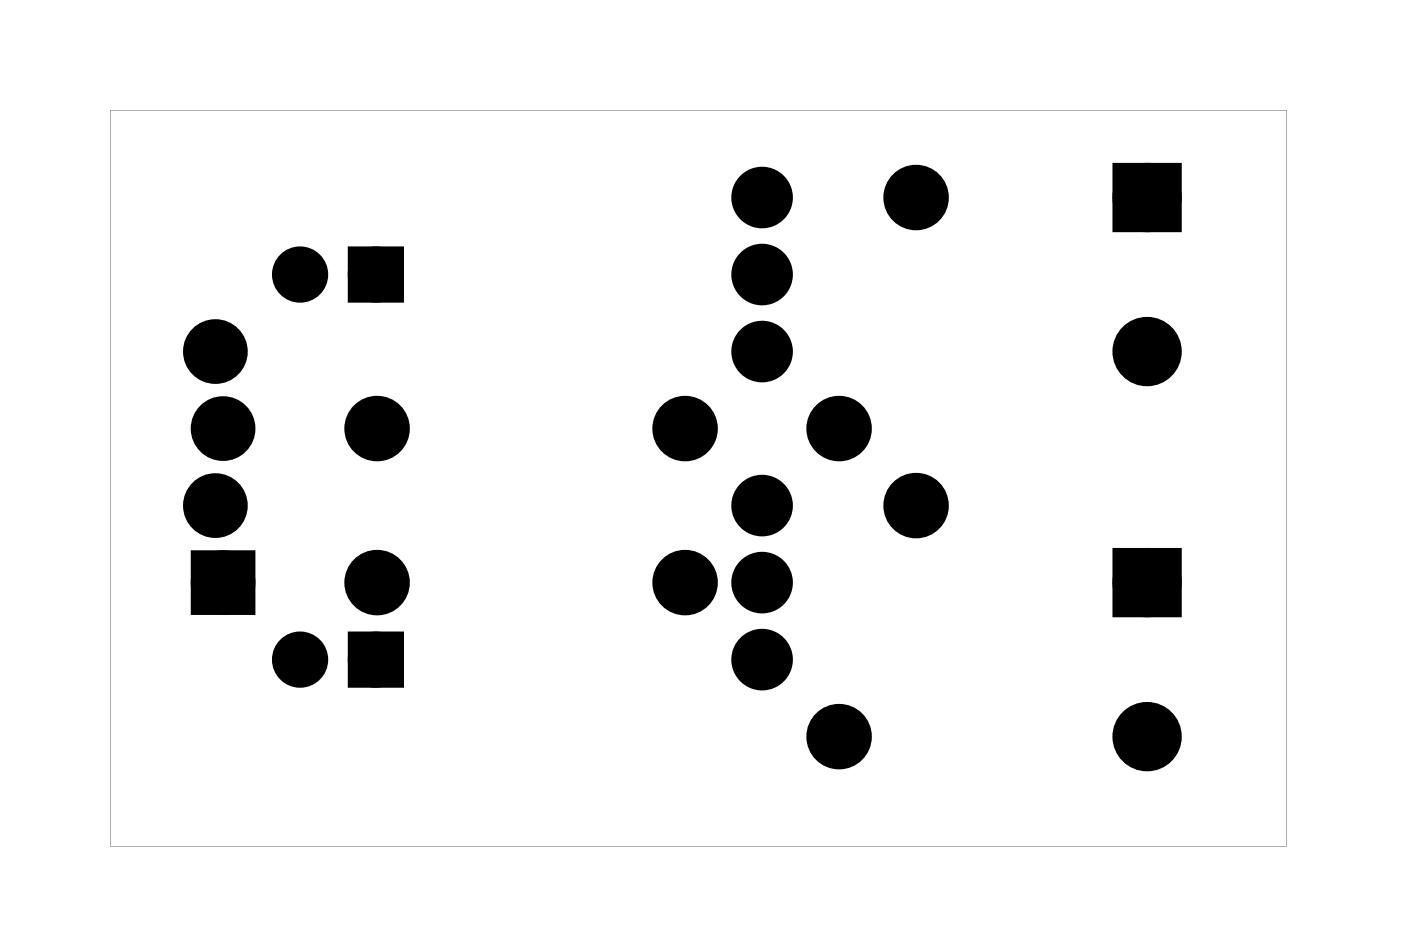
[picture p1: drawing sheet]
<svg xmlns="http://www.w3.org/2000/svg" width="46mm" height="31mm" viewBox="0 0 46 31" stroke-linecap="round" stroke-linejoin="round" font-family="sans-serif">
<g fill="#000">
<path d="M11.8 8.5h1.2v1.2h-1.2zM37.1 5.8h1.5v1.5h-1.5zM37.1 18.5h1.5v1.5h-1.5zM11.8 21.2h1.2v1.2h-1.2z"/>
<path d="M3.6 3.6v24.3h38.8v-24.3zM3.6 3.6h38.8v24.3h-38.8z"/>
<path d="M6.4 18.3v1.9h1.9v-1.9zM6.9 19.2a.51 .51 0 0 1 1 0 .51 .51 0 0 1-1 0z"/>
<circle cx="25.1" cy="16.7" r=".64"/>
<circle cx="25.1" cy="19.2" r=".64"/>
<circle cx="25.1" cy="11.6" r=".64"/>
<circle cx="25.1" cy="6.5" r=".64"/>
<circle cx="25.1" cy="9.1" r=".64"/>
<circle cx="25.1" cy="21.8" r=".64"/>
</g>
<g fill="none" stroke="#000" stroke-width=".76">
<circle cx="25.1" cy="19.2" r=".64"/>
<circle cx="25.1" cy="16.7" r=".64"/>
<circle cx="25.1" cy="11.6" r=".64"/>
<circle cx="25.1" cy="9.1" r=".64"/>
<circle cx="25.1" cy="6.5" r=".64"/>
<circle cx="25.1" cy="21.8" r=".64"/>
</g>
<g fill="#000">
<circle cx="7.1" cy="16.7" r=".72"/>
<circle cx="7.1" cy="11.6" r=".72"/>
<circle cx="7.4" cy="14.1" r=".72"/>
<circle cx="7.4" cy="19.2" r=".72"/>
<circle cx="9.9" cy="9.1" r=".6"/>
<circle cx="12.4" cy="9.1" r=".6"/>
<circle cx="12.4" cy="14.1" r=".7"/>
<circle cx="12.4" cy="19.2" r=".7"/>
<circle cx="22.6" cy="19.2" r=".7"/>
<circle cx="22.6" cy="14.1" r=".7"/>
<circle cx="27.7" cy="14.1" r=".7"/>
<circle cx="30.2" cy="16.7" r=".7"/>
<circle cx="30.2" cy="6.5" r=".7"/>
<circle cx="37.8" cy="19.2" r=".76"/>
<circle cx="37.8" cy="11.6" r=".76"/>
<circle cx="37.8" cy="6.5" r=".76"/>
<circle cx="9.9" cy="21.8" r=".6"/>
<circle cx="12.4" cy="21.8" r=".6"/>
<circle cx="27.7" cy="24.3" r=".7"/>
<circle cx="37.8" cy="24.3" r=".76"/>
</g>
<g fill="none" stroke="#000" stroke-width=".65" stroke-linecap="butt">
<path d="M11.8 8.5h1.2v1.2h-1.2zM11.8 21.2h1.2v1.2h-1.2z"/>
<circle cx="9.9" cy="9.1" r=".6"/>
<circle cx="12.4" cy="9.1" r=".6"/>
<circle cx="9.9" cy="21.8" r=".6"/>
<circle cx="12.4" cy="21.8" r=".6"/>
</g>
<g fill="none" stroke="#000" stroke-width=".76" stroke-linecap="butt">
<path d="M37.1 5.8h1.5v1.5h-1.5zM37.1 18.5h1.5v1.5h-1.5z"/>
<circle cx="12.4" cy="14.1" r=".7"/>
<circle cx="12.4" cy="19.2" r=".7"/>
<circle cx="22.6" cy="19.2" r=".7"/>
<circle cx="22.6" cy="14.1" r=".7"/>
<circle cx="27.7" cy="14.1" r=".7"/>
<circle cx="30.2" cy="16.7" r=".7"/>
<circle cx="30.2" cy="6.5" r=".7"/>
<circle cx="37.8" cy="6.5" r=".76"/>
<circle cx="37.8" cy="19.2" r=".76"/>
<circle cx="37.8" cy="11.6" r=".76"/>
<circle cx="27.7" cy="24.3" r=".7"/>
<circle cx="37.8" cy="24.3" r=".76"/>
</g>
<g fill="none" stroke="#000" stroke-width=".69" stroke-linecap="butt">
<circle cx="7.1" cy="16.7" r=".72"/>
<circle cx="7.1" cy="11.6" r=".72"/>
<circle cx="7.4" cy="19.2" r=".72"/>
<circle cx="7.4" cy="14.1" r=".72"/>
</g>
<g fill="none" stroke="#000" stroke-width=".25">
<path d="M6.4 18.3h1.9v1.9h-1.9z"/>
<circle cx="7.4" cy="19.2" r=".51"/>
</g>
</svg>
